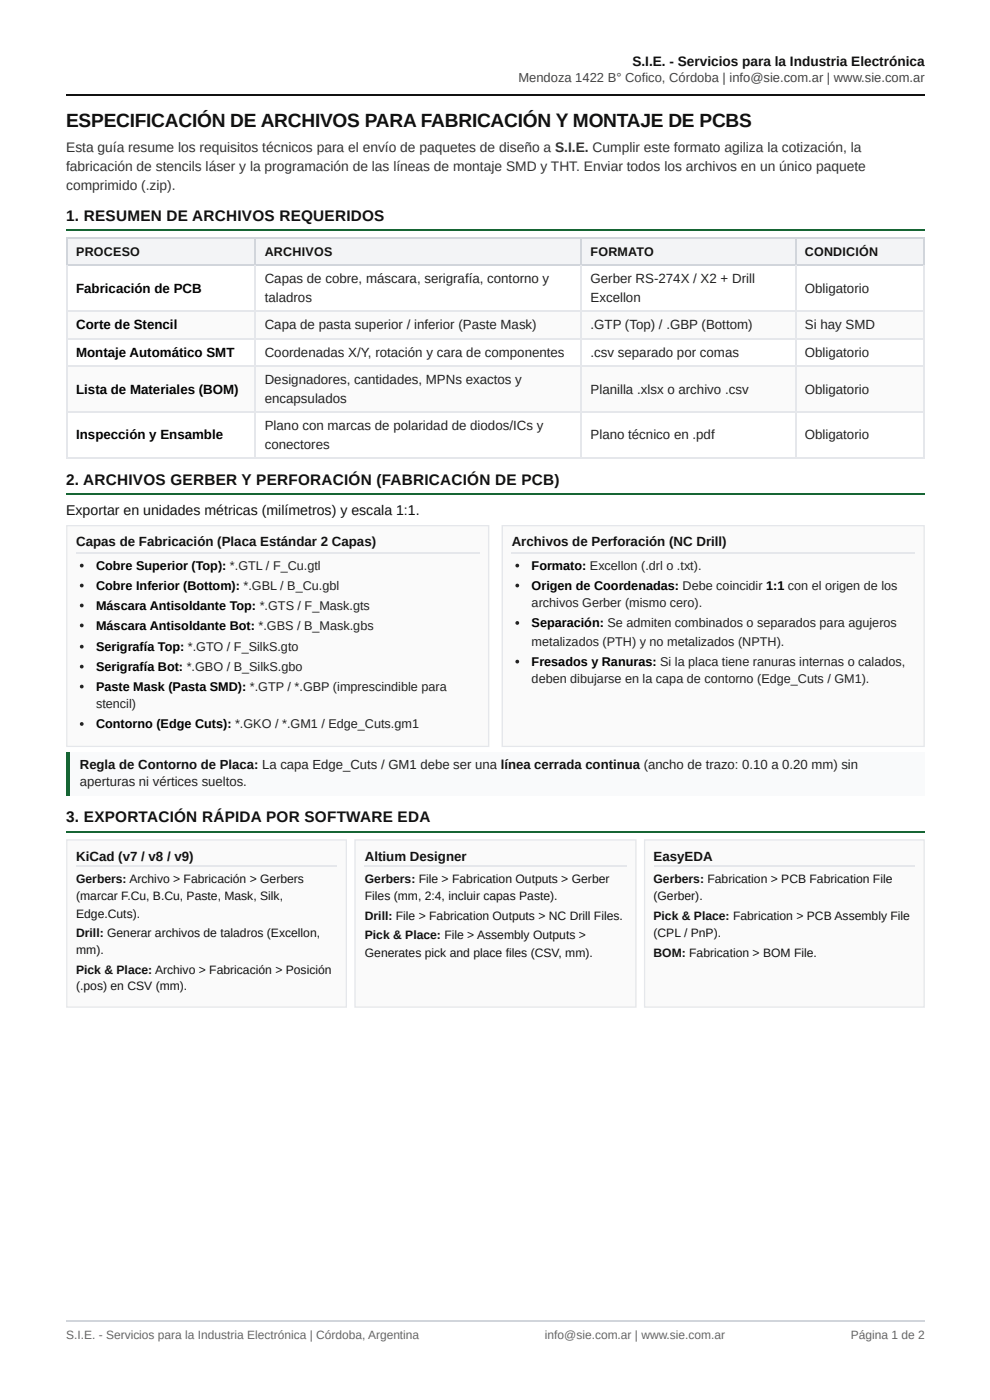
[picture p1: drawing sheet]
<svg xmlns="http://www.w3.org/2000/svg" width="210mm" height="297mm" viewBox="0 0 210 297" stroke-linecap="round" stroke-linejoin="round" font-family="sans-serif">
<defs><g id="words">
<text font-size="4.1" fill="#111" x="14" y="27">ESPECIFICACIÓN DE ARCHIVOS PARA FABRICACIÓN Y MONTAJE DE PCBS</text>
<g font-size="3.2" fill="#111">
<text x="14" y="46.8">1. RESUMEN DE ARCHIVOS REQUERIDOS</text>
<text x="14" y="102.9">2. ARCHIVOS GERBER Y PERFORACIÓN (FABRICACIÓN DE PCB)</text>
<text x="14" y="174.4">3. EXPORTACIÓN RÁPIDA POR SOFTWARE EDA</text>
</g>
<text font-size="3" fill="#111" x="14" y="109.3">Exportar en unidades métricas (milímetros) y escala 1:1.</text>
<text font-size="2.9" fill="#111" x="134.1" y="14">S.I.E. - Servicios para la Industria Electrónica</text>
<g font-size="2.9" fill="#333">
<text x="14" y="32.3">Esta guía resume los requisitos técnicos para el envío de paquetes de diseño a S.I.E. Cumplir este formato agiliza la cotización, la</text>
<text x="14" y="36.2">f</text>
<text x="14" y="40.2">comprimido (.zip).</text>
<text x="14.8" y="36.2">abricación de stencils láser y la programación de las líneas de montaje SMD y THT. Enviar todos los archivos en un único paquete</text>
</g>
<text font-size="2.8" fill="#444" x="109.9" y="17.5">Mendoza 1422 B° Cofico, Córdoba | info@sie.com.ar | www.sie.com.ar</text>
<g font-size="2.8">
<text x="16.1" y="62.2">Fabricación de PCB</text>
<text x="16.1" y="69.8">Corte de Stencil</text>
<text x="16.1" y="75.7">Montaje Automático SMT</text>
<text x="16.1" y="83.6">Lista de Materiales (BOM)</text>
<text x="16.1" y="93.1">Inspección y Ensamble</text>
</g>
<g font-size="2.8" fill="#222">
<text x="56.1" y="60.1">Capas de cobre, máscara, serigrafía, contorno y</text>
<text x="56.1" y="64">taladros</text>
<text x="125.2" y="60.1">Gerber RS-274X / X2 + Drill</text>
<text x="125.2" y="64">Excellon</text>
<text x="170.6" y="62.2">Obligatorio</text>
<text x="56.1" y="69.8">Capa de pasta superior / inferior (Paste Mask)</text>
<text x="125.2" y="69.8">.GTP (Top) / .GBP (Bottom)</text>
<text x="170.6" y="69.8">Si hay SMD</text>
<text x="56.1" y="75.7">Coordenadas X/Y, rotación y cara de componentes</text>
<text x="125.2" y="75.7">.csv separado por comas</text>
<text x="170.6" y="75.7">Obligatorio</text>
<text x="56.1" y="81.5">Designadores, cantidades, MPNs exactos y</text>
<text x="125.2" y="83.6">Planilla .xlsx o archivo .csv</text>
<text x="170.6" y="83.6">Obligatorio</text>
<text x="56.1" y="85.5">encapsulados</text>
<text x="56.1" y="91.3">Plano con marcas de polaridad de diodos/ICs y</text>
<text x="56.1" y="95.2">conectores</text>
<text x="125.2" y="93.1">Plano técnico en .pdf</text>
<text x="170.6" y="93.1">Obligatorio</text>
<text x="16.9" y="166.7">aperturas ni vértices sueltos.</text>
</g>
<g font-size="2.8" fill="#111">
<text x="16.1" y="115.9">Capas de Fabricación (Placa Estándar 2 Capas)</text>
<text x="108.5" y="115.9">Archivos de Perforación (NC Drill)</text>
<text x="16.9" y="163.2">Regla de Contorno de Placa: La capa Edge_Cuts / GM1 debe ser una línea cerrada continua (ancho de trazo: 0.10 a 0.20 mm) sin</text>
<text x="16.1" y="182.6">KiCad (v7 / v8 / v9)</text>
<text x="77.3" y="182.6">Altium Designer</text>
<text x="138.6" y="182.6">EasyEDA</text>
</g>
<g font-size="2.7">
<text x="20.4" y="120.9">Cobre Superior (Top): *.GTL / F_Cu.gtl</text>
<text x="20.4" y="125.1">Cobre Inferior (Bottom): *.GBL / B_Cu.gbl</text>
<text x="112.7" y="120.9">Formato: Excellon (.drl o .txt).</text>
<text x="112.7" y="125.1">Origen de Coordenadas: Debe coincidir 1:1 con el origen de los</text>
<text x="20.4" y="129.4">Máscara Antisoldante Top: *.GTS / F_Mask.gts</text>
<text x="20.4" y="133.6">Máscara Antisoldante Bot: *.GBS / B_Mask.gbs</text>
<text x="112.7" y="133.1">Separación: Se admiten combinados o separados para agujeros</text>
<text x="20.4" y="138.1">Serigrafía Top: *.GTO / F_SilkS.gto</text>
<text x="20.4" y="142.3">Serigrafía Bot: *.GBO / B_SilkS.gbo</text>
<text x="112.7" y="141.3">Fresados y Ranuras: Si la placa tiene ranuras internas o calados,</text>
<text x="20.4" y="146.6">Paste Mask (Pasta SMD): *.GTP / *.GBP (imprescindible para</text>
<text x="20.4" y="154.5">Contorno (Edge Cuts): *.GKO / *.GM1 / Edge_Cuts.gm1</text>
</g>
<g font-size="2.7" fill="#222">
<text x="112.7" y="128.9">archivos Gerber (mismo cero).</text>
<text x="112.7" y="137.1">metalizados (PTH) y no metalizados (NPTH).</text>
<text x="112.7" y="145">deben dibujarse en la capa de contorno (Edge_Cuts / GM1).</text>
<text x="20.4" y="150.3">stencil)</text>
</g>
<g font-size="2.6" fill="#111">
<text x="16.1" y="54.2">PROCESO</text>
<text x="56.1" y="54.2">ARCHIVOS</text>
<text x="125.2" y="54.2">FORMATO</text>
<text x="170.6" y="54.2">CONDICIÓN</text>
<text x="16.1" y="187.3">Gerbers: Archivo &gt; Fabricación &gt; Gerbers</text>
<text x="16.1" y="191">(marcar F.Cu, B.Cu, Paste, Mask, Silk,</text>
<text x="77.3" y="187.3">Gerbers: File &gt; Fabrication Outputs &gt; Gerber</text>
<text x="77.3" y="191">Files (mm, 2:4, incluir capas Paste).</text>
<text x="138.6" y="187.3">Gerbers: Fabrication &gt; PCB Fabrication File</text>
<text x="138.6" y="191">(Gerber).</text>
<text x="16.1" y="194.7">Edge.Cuts).</text>
<text x="77.3" y="195.3">Drill: File &gt; Fabrication Outputs &gt; NC Drill Files.</text>
<text x="138.6" y="195.3">Pick &amp; Place: Fabrication &gt; PCB Assembly File</text>
<text x="16.1" y="198.7">Drill: Generar archivos de taladros (Excellon,</text>
<text x="16.1" y="202.4">mm).</text>
<text x="77.3" y="199.2">Pick &amp; Place: File &gt; Assembly Outputs &gt;</text>
<text x="77.3" y="202.9">Generates pick and place files (CSV, mm).</text>
<text x="138.6" y="198.7">(CPL / PnP).</text>
<text x="138.6" y="202.9">BOM: Fabrication &gt; BOM File.</text>
<text x="16.1" y="206.6">Pick &amp; Place: Archivo &gt; Fabricación &gt; Posición</text>
<text x="16.1" y="210.1">(.pos) en CSV (mm).</text>
</g>
<g font-size="2.5" fill="#666">
<text x="14" y="284.2">S.I.E. - Servicios para la Industria Electrónica | Córdoba, Argentina</text>
<text x="115.5" y="284.2">info@sie.com.ar | www.sie.com.ar</text>
<text x="180.4" y="284.2">Página 1 de 2</text>
</g>
</g></defs>
<path d="M14 20.2h182.1" fill="none" stroke="#111" stroke-width=".26"/>
<path d="M14 48.8h182.1" fill="none" stroke="#166534" stroke-width=".26"/>
<g fill="#f3f4f6">
<path d="M14.3 50.5h39.9v5.9h-39.9z"/>
<path d="M54.2 50.5h69.1v5.9h-69.1z"/>
<path d="M123.3 50.5h45.2v5.9h-45.2z"/>
<path d="M168.5 50.5h27.6v5.9h-27.6z"/>
</g>
<g fill="#fafafa">
<path d="M14.3 66.1h39.9v5.9h-39.9z"/>
<path d="M54.2 66.1h69.1v5.9h-69.1z"/>
<path d="M123.3 66.1h45.2v5.9h-45.2z"/>
<path d="M168.5 66.1h27.6v5.9h-27.6z"/>
<path d="M14.3 77.8h39.9v9.8h-39.9z"/>
<path d="M54.2 77.8h69.1v9.8h-69.1z"/>
<path d="M123.3 77.8h45.2v9.8h-45.2z"/>
<path d="M168.5 77.8h27.6v9.8h-27.6z"/>
</g>
<path d="M14 50.4h182.1M14 56.2h182.1M14.2 50.3v6.1M54.1 50.3v6.1M123.2 50.3v6.1M168.7 50.3v6.1M195.9 50.3v6.1" fill="none" stroke="#d1d5db" stroke-width=".26"/>
<path d="M14.2 56.4v41M54.1 56.4v41M123.2 56.4v41M168.7 56.4v41M195.9 56.4v41M14 66h182.1M14 71.8h182.1M14 77.7h182.1M14 87.4h182.1M14 97.2h182.1" fill="none" stroke="#e5e7eb" stroke-width=".26"/>
<path d="M14 104.9h182.1" fill="none" stroke="#166534" stroke-width=".26"/>
<path d="M14 159.5h182.1v9.3h-182.1z" fill="#f9fafb"/>
<path d="M14 159.5h.8v9.3h-.8z" fill="#166534"/>
<path d="M14 176.6h182.1" fill="none" stroke="#166534" stroke-width=".26"/>
<path d="M14 111.4h89.7v47.1h-89.7z" fill="#fafafa"/>
<path d="M14.2 111.5h89.4v46.9h-89.4zM16.1 117.3h85.5" fill="none" stroke="#e5e7eb" stroke-width=".26"/>
<g fill="#222">
<circle cx="17.3" cy="120" r=".4"/>
<circle cx="17.3" cy="124.2" r=".4"/>
<circle cx="17.3" cy="128.5" r=".4"/>
<circle cx="17.3" cy="132.7" r=".4"/>
<circle cx="17.3" cy="137.2" r=".4"/>
<circle cx="17.3" cy="141.4" r=".4"/>
<circle cx="17.3" cy="145.7" r=".4"/>
<circle cx="17.3" cy="153.6" r=".4"/>
</g>
<path d="M106.4 111.4h89.7v47.1h-89.7z" fill="#fafafa"/>
<path d="M106.5 111.5h89.4v46.9h-89.4zM108.5 117.3h85.4" fill="none" stroke="#e5e7eb" stroke-width=".26"/>
<g fill="#222">
<circle cx="109.7" cy="120" r=".4"/>
<circle cx="109.7" cy="124.2" r=".4"/>
<circle cx="109.7" cy="132.2" r=".4"/>
<circle cx="109.7" cy="140.4" r=".4"/>
</g>
<path d="M14 178.1h59.6v35.7h-59.6z" fill="#fafafa"/>
<path d="M14.2 178.2h59.2v35.5h-59.2zM16.1 183.8h55.3" fill="none" stroke="#e5e7eb" stroke-width=".26"/>
<path d="M75.1 178.1h59.8v35.7h-59.8z" fill="#fafafa"/>
<path d="M75.3 178.2h59.5v35.5h-59.5zM77.3 183.8h55.5" fill="none" stroke="#e5e7eb" stroke-width=".26"/>
<path d="M136.5 178.1h59.6v35.7h-59.6z" fill="#fafafa"/>
<path d="M136.7 178.2h59.2v35.5h-59.2zM138.6 183.8h55.3" fill="none" stroke="#e5e7eb" stroke-width=".26"/>
<path d="M14 280.3h182.1" fill="none" stroke="#d1d5db" stroke-width=".26"/>
<use href="#words"/>
</svg>
